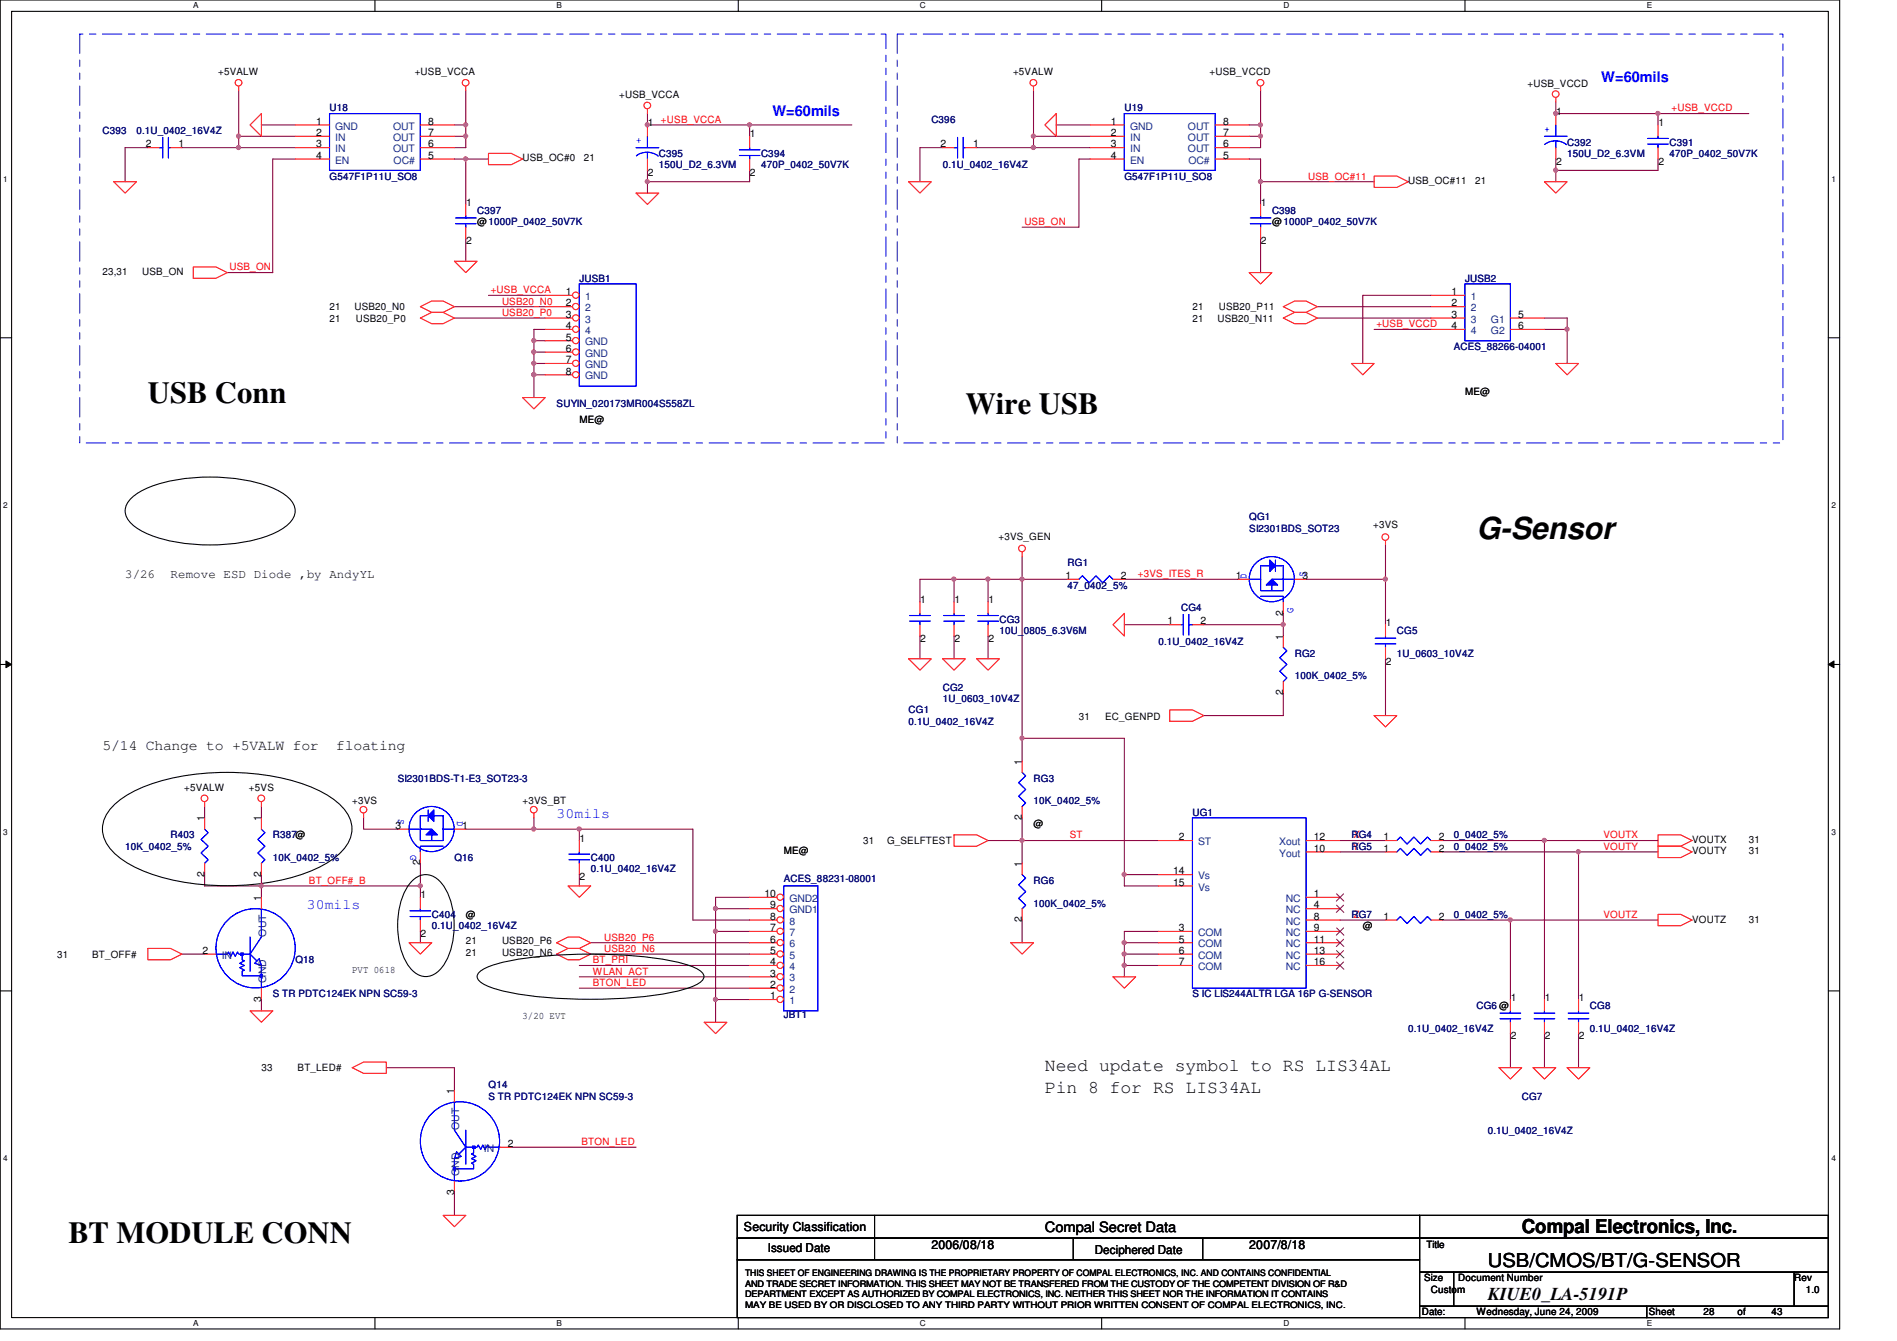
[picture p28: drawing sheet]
<svg xmlns="http://www.w3.org/2000/svg" width="297mm" height="210mm" viewBox="0 0 297 210" stroke-linecap="round" stroke-linejoin="round" font-family="sans-serif">
<defs><g id="words">
<g font-size="4.8">
<text x="23.2" y="63">USB Conn</text>
<text x="151.2" y="64.8">Wire USB</text>
<text x="231.2" y="84.4">G-Sensor</text>
<text x="10.7" y="194.6">BT MODULE CONN</text>
</g>
<g font-size="3">
<text x="238.3" y="193">Compal Electronics, Inc.</text>
<text x="233" y="198.3">USB/CMOS/BT/G-SENSOR</text>
</g>
<g font-size="2.8">
<text x="163.6" y="167.6">Need update symbol to RS LIS34AL</text>
<text x="163.6" y="171.2">Pin 8 for RS LIS34AL</text>
<text x="233" y="203.5">KIUE0_LA-5191P</text>
</g>
<g font-size="2.3" fill="#00f">
<text x="250.7" y="12.8">W=60mils</text>
<text x="120.9" y="18.1">W=60mils</text>
<text x="87.2" y="128.1">30mils</text>
<text x="48" y="142.3">30mils</text>
</g>
<g font-size="2.3">
<text x="16" y="117.4">5/14 Change to +5VALW for</text>
<text x="52.6" y="117.4">floating</text>
</g>
<text font-size="2.2" x="163.6" y="192.8">Compal Secret Data</text>
<g font-size="1.9">
<text x="19.6" y="90.4">3/26</text>
<text x="26.7" y="90.4">Remove ESD Diode ,by AndyYL</text>
<text x="116.5" y="192.7">Security Classification</text>
<text x="120.2" y="196">Issued Date</text>
<text x="145.8" y="195.6">2006/08/18</text>
<text x="171.4" y="196.2">Deciphered Date</text>
<text x="195.6" y="195.6">2007/8/18</text>
</g>
<g font-size="1.6">
<text x="34.2" y="11.8">+5VALW</text>
<text x="64.9" y="11.8">+USB_VCCA</text>
<text x="158.6" y="11.8">+5VALW</text>
<text x="189.4" y="11.8">+USB_VCCD</text>
<text x="96.9" y="15.3">+USB_VCCA</text>
<text x="239.2" y="13.5">+USB_VCCD</text>
<text x="243.7" y="17.9">1</text>
<text x="22.8" y="23.1">2</text>
<text x="27.9" y="23.1">1</text>
<text x="49.5" y="19.5">1</text>
<text x="49.5" y="21.3">2</text>
<text x="49.5" y="23.1">3</text>
<text x="67.1" y="23.1">6</text>
<text x="67.1" y="19.5">8</text>
<text x="67.1" y="21.3">7</text>
<text x="101.4" y="19.7">1</text>
<text x="117.4" y="21.5">1</text>
<text x="147.3" y="23.1">2</text>
<text x="152.4" y="23.1">1</text>
<text x="173.9" y="19.5">1</text>
<text x="173.9" y="21.3">2</text>
<text x="173.9" y="23.1">3</text>
<text x="191.5" y="23.1">6</text>
<text x="191.5" y="19.5">8</text>
<text x="191.5" y="21.3">7</text>
<text x="259.7" y="19.7">1</text>
<text x="49.5" y="24.8">4</text>
<text x="67.1" y="24.8">5</text>
<text x="81.8" y="25.3">USB_OC#0</text>
<text x="91.4" y="25.3">21</text>
<text x="101.4" y="27.6">2</text>
<text x="117.4" y="27.6">2</text>
<text x="173.9" y="24.8">4</text>
<text x="191.5" y="24.8">5</text>
<text x="220.5" y="28.8">USB_OC#11</text>
<text x="231" y="28.8">21</text>
<text x="243.7" y="25.8">2</text>
<text x="259.7" y="25.8">2</text>
<text x="73" y="32.2">1</text>
<text x="74.7" y="35.2">@1000P_0402_50V7K</text>
<text x="197.4" y="32.2">1</text>
<text x="199.2" y="35.2">@1000P_0402_50V7K</text>
<text x="73" y="38.2">2</text>
<text x="197.4" y="38.2">2</text>
<text x="16" y="43.1">23,31</text>
<text x="22.3" y="43.1">USB_ON</text>
<text x="88.6" y="46.2">1</text>
<text x="88.6" y="48">2</text>
<text x="227.3" y="46.2">1</text>
<text x="227.3" y="48">2</text>
<text x="51.6" y="48.6">21</text>
<text x="51.6" y="50.3">21</text>
<text x="55.5" y="48.6">USB20_N0</text>
<text x="55.7" y="50.3">USB20_P0</text>
<text x="88.6" y="49.7">3</text>
<text x="88.6" y="51.5">4</text>
<text x="88.6" y="53.3">5</text>
<text x="186.7" y="50.3">21</text>
<text x="186.7" y="48.6">21</text>
<text x="190.6" y="50.3">USB20_N11</text>
<text x="190.8" y="48.6">USB20_P11</text>
<text x="227.3" y="49.7">3</text>
<text x="227.3" y="51.5">4</text>
<text x="237.7" y="49.7">5</text>
<text x="237.7" y="51.5">6</text>
<text x="88.6" y="55.1">6</text>
<text x="88.6" y="56.9">7</text>
<text x="88.6" y="58.6">8</text>
<text x="229.4" y="61.9">ME@</text>
<text x="90.7" y="66.2">ME@</text>
<text x="215" y="82.7">+3VS</text>
<text x="156.3" y="84.5">+3VS_GEN</text>
<text x="144.1" y="94.4">1</text>
<text x="149.4" y="94.4">1</text>
<text x="154.8" y="94.4">1</text>
<text x="166.8" y="90.6">1</text>
<text x="175.5" y="90.6">2</text>
<text x="193.5" y="90.6">1</text>
<text x="204" y="90.6">3</text>
<text x="144.1" y="100.5">2</text>
<text x="149.4" y="100.5">2</text>
<text x="154.8" y="100.5">2</text>
<text x="182.8" y="97.7">1</text>
<text x="188" y="97.7">2</text>
<text x="200.9" y="100.1" transform="rotate(-90 200.9 100.1)">1</text>
<text x="200.9" y="96.4" transform="rotate(-90 200.9 96.4)">2</text>
<text x="217" y="98">1</text>
<text x="217" y="104">2</text>
<text x="168.9" y="112.7">31</text>
<text x="173.1" y="112.7">EC_GENPD</text>
<text x="200.9" y="108.8" transform="rotate(-90 200.9 108.8)">2</text>
<text x="160" y="119.7" transform="rotate(-90 160 119.7)">1</text>
<text x="28.8" y="123.8">+5VALW</text>
<text x="39" y="123.8">+5VS</text>
<text x="55.2" y="125.9">+3VS</text>
<text x="81.8" y="125.9">+3VS_BT</text>
<text x="32" y="128.6" transform="rotate(-90 32 128.6)">1</text>
<text x="40.9" y="128.6" transform="rotate(-90 40.9 128.6)">1</text>
<text x="61.9" y="129.8">3</text>
<text x="72.4" y="129.8">1</text>
<text x="90.8" y="131.7">1</text>
<text x="160" y="128.4" transform="rotate(-90 160 128.4)">2</text>
<text x="161.8" y="129.5">@</text>
<text x="184.6" y="131.5">2</text>
<text x="205.7" y="131.5">12</text>
<text x="216.6" y="131.5">1</text>
<text x="225.3" y="131.5">2</text>
<text x="265" y="132">VOUTX</text>
<text x="273.9" y="132">31</text>
<text x="32" y="137.2" transform="rotate(-90 32 137.2)">2</text>
<text x="40.9" y="137.2" transform="rotate(-90 40.9 137.2)">2</text>
<text x="65.8" y="135.5" transform="rotate(-90 65.8 135.5)">2</text>
<text x="90.8" y="137.8">2</text>
<text x="122.7" y="133.7">ME@</text>
<text x="135.2" y="132.1">31</text>
<text x="138.9" y="132.1">G_SELFTEST</text>
<text x="160" y="135.7" transform="rotate(-90 160 135.7)">1</text>
<text x="183.7" y="136.9">14</text>
<text x="205.7" y="133.3">10</text>
<text x="216.6" y="133.3">1</text>
<text x="225.3" y="133.3">2</text>
<text x="265" y="133.7">VOUTY</text>
<text x="273.9" y="133.7">31</text>
<text x="40.9" y="141" transform="rotate(-90 40.9 141)">1</text>
<text x="65.9" y="140.6">1</text>
<text x="72.9" y="143.7">@</text>
<text x="119.7" y="140.4">10</text>
<text x="120.6" y="144">8</text>
<text x="120.6" y="142.2">9</text>
<text x="183.7" y="138.6">15</text>
<text x="205.7" y="140.4">1</text>
<text x="205.7" y="142.2">4</text>
<text x="205.7" y="144">8</text>
<text x="216.6" y="144">1</text>
<text x="225.3" y="144">2</text>
<text x="8.9" y="149.9">31</text>
<text x="14.4" y="149.9">BT_OFF#</text>
<text x="31.7" y="149.3">2</text>
<text x="65.9" y="146.7">2</text>
<text x="72.9" y="147.8">21</text>
<text x="72.9" y="149.6">21</text>
<text x="78.6" y="147.8">USB20_P6</text>
<text x="78.6" y="149.6">USB20_N6</text>
<text x="120.6" y="149.3">5</text>
<text x="120.6" y="147.5">6</text>
<text x="120.6" y="145.8">7</text>
<text x="160" y="144.4" transform="rotate(-90 160 144.4)">2</text>
<text x="184.6" y="145.8">3</text>
<text x="184.6" y="149.3">6</text>
<text x="184.6" y="147.5">5</text>
<text x="205.7" y="149.3">13</text>
<text x="205.7" y="145.8">9</text>
<text x="205.7" y="147.5">11</text>
<text x="213.4" y="145.5">@</text>
<text x="265" y="144.4">VOUTZ</text>
<text x="273.9" y="144.4">31</text>
<text x="55.2" y="152.4">PVT 0618</text>
<text x="120.6" y="154.6">2</text>
<text x="120.6" y="152.9">3</text>
<text x="120.6" y="151.1">4</text>
<text x="184.6" y="151.1">7</text>
<text x="205.7" y="151.1">16</text>
<text x="40.9" y="156.8" transform="rotate(-90 40.9 156.8)">3</text>
<text x="81.8" y="159.5">3/20 EVT</text>
<text x="120.6" y="156.4">1</text>
<text x="236.6" y="156.6">1</text>
<text x="241.9" y="156.6">1</text>
<text x="247.2" y="156.6">1</text>
<text x="40.9" y="167.7">33</text>
<text x="46.6" y="167.7">BT_LED#</text>
<text x="236.6" y="162.7">2</text>
<text x="241.9" y="162.7">2</text>
<text x="247.2" y="162.7">2</text>
<text x="71.1" y="171.2" transform="rotate(-90 71.1 171.2)">1</text>
<text x="79.5" y="179.5">2</text>
<text x="71.1" y="187" transform="rotate(-90 71.1 187)">3</text>
<text x="223.3" y="195.4">Title</text>
<text x="223" y="200.6">Size</text>
<text x="224.1" y="202.4">Custom</text>
<text x="228.3" y="200.6">Document Number</text>
<text x="281" y="200.6">Rev</text>
<text x="282.7" y="202.4">1.0</text>
<text x="222.6" y="205.9">Date:</text>
<text x="231.2" y="205.9">Wednesday, June 24, 2009</text>
<text x="258.2" y="205.9">Sheet</text>
<text x="266.7" y="205.9">28</text>
<text x="272.1" y="205.9">of</text>
<text x="277.4" y="205.9">43</text>
</g>
<g font-size="1.6" fill="#000080">
<text x="51.6" y="17.4">U18</text>
<text x="176.1" y="17.4">U19</text>
<text x="16" y="21">C393</text>
<text x="21.4" y="21">0.1U_0402_16V4Z</text>
<text x="145.8" y="19.2">C396</text>
<text x="245.4" y="22.8">C392</text>
<text x="261.4" y="22.8">C391</text>
<text x="51.6" y="28.1">G547F1P11U_SO8</text>
<text x="103.2" y="24.6">C395</text>
<text x="103.2" y="26.3">150U_D2_6.3VM</text>
<text x="119.2" y="24.6">C394</text>
<text x="119.2" y="26.3">470P_0402_50V7K</text>
<text x="147.6" y="26.3">0.1U_0402_16V4Z</text>
<text x="176.1" y="28.1">G547F1P11U_SO8</text>
<text x="245.4" y="24.6">150U_D2_6.3VM</text>
<text x="261.4" y="24.6">470P_0402_50V7K</text>
<text x="74.7" y="33.4">C397</text>
<text x="199.2" y="33.4">C398</text>
<text x="90.7" y="44.1">JUSB1</text>
<text x="229.4" y="44.1">JUSB2</text>
<text x="227.6" y="54.8">ACES_88266-04001</text>
<text x="87.2" y="63.7">SUYIN_020173MR004S558ZL</text>
<text x="195.6" y="81.4">QG1</text>
<text x="195.6" y="83.2">SI2301BDS_SOT23</text>
<text x="167.2" y="88.6">RG1</text>
<text x="167.2" y="92.1">47_0402_5%</text>
<text x="185" y="95.7">CG4</text>
<text x="156.5" y="97.5">CG3</text>
<text x="156.5" y="99.2">10U_0805_6.3V6M</text>
<text x="181.4" y="101">0.1U_0402_16V4Z</text>
<text x="218.7" y="99.2">CG5</text>
<text x="202.7" y="102.8">RG2</text>
<text x="202.7" y="106.3">100K_0402_5%</text>
<text x="218.7" y="102.8">1U_0603_10V4Z</text>
<text x="142.3" y="111.7">CG1</text>
<text x="142.3" y="113.5">0.1U_0402_16V4Z</text>
<text x="147.6" y="108.1">CG2</text>
<text x="147.6" y="109.9">1U_0603_10V4Z</text>
<text x="62.3" y="122.3">SI2301BDS-T1-E3_SOT23-3</text>
<text x="161.8" y="122.3">RG3</text>
<text x="161.8" y="125.9">10K_0402_5%</text>
<text x="26.7" y="131.2">R403</text>
<text x="42.7" y="131.2">R387@</text>
<text x="186.7" y="127.7">UG1</text>
<text x="211.6" y="131.2">RG4</text>
<text x="227.6" y="131.2">0_0402_5%</text>
<text x="19.6" y="133">10K_0402_5%</text>
<text x="42.7" y="134.8">10K_0402_5%</text>
<text x="71.2" y="134.8">Q16</text>
<text x="92.5" y="134.8">C400</text>
<text x="92.5" y="136.6">0.1U_0402_16V4Z</text>
<text x="211.6" y="133">RG5</text>
<text x="227.6" y="133">0_0402_5%</text>
<text x="67.6" y="143.7">C404</text>
<text x="122.7" y="138">ACES_88231-08001</text>
<text x="161.8" y="138.3">RG6</text>
<text x="161.8" y="141.9">100K_0402_5%</text>
<text x="211.6" y="143.7">RG7</text>
<text x="227.6" y="143.7">0_0402_5%</text>
<text x="67.6" y="145.5">0.1U_0402_16V4Z</text>
<text x="46.3" y="150.8">Q18</text>
<text x="42.7" y="156.1">S TR PDTC124EK NPN SC59-3</text>
<text x="122.7" y="159.3">JBT1</text>
<text x="186.7" y="156.1">S IC LIS244ALTR LGA 16P G-SENSOR</text>
<text x="220.5" y="161.5">0.1U_0402_16V4Z</text>
<text x="231.2" y="157.9">CG6 @</text>
<text x="249" y="157.9">CG8</text>
<text x="249" y="161.5">0.1U_0402_16V4Z</text>
<text x="76.5" y="170.3">Q14</text>
<text x="76.5" y="172.1">S TR PDTC124EK NPN SC59-3</text>
<text x="238.3" y="172.1">CG7</text>
<text x="233" y="177.5">0.1U_0402_16V4Z</text>
</g>
<g font-size="1.6" fill="#f00">
<text x="261.7" y="17.4">+USB_VCCD</text>
<text x="103.5" y="19.2">+USB_VCCA</text>
<text x="204.8" y="28.1">USB_OC#11</text>
<text x="160.4" y="35.2">USB_ON</text>
<text x="35.9" y="42.3">USB_ON</text>
<text x="76.8" y="45.9">+USB_VCCA</text>
<text x="78.6" y="47.7">USB20_N0</text>
<text x="78.6" y="49.4">USB20_P0</text>
<text x="215.5" y="51.2">+USB_VCCD</text>
<text x="178.2" y="90.3">+3VS_ITES_R</text>
<text x="167.5" y="131.2">ST</text>
<text x="212" y="131.2">X</text>
<text x="251.1" y="131.2">VOUTX</text>
<text x="211.8" y="133">Y</text>
<text x="251.1" y="133">VOUTY</text>
<text x="48.4" y="138.3">BT_OFF#_B</text>
<text x="212" y="143.7">Z</text>
<text x="251.1" y="143.7">VOUTZ</text>
<text x="94.6" y="147.2">USB20_P6</text>
<text x="94.6" y="149">USB20_N6</text>
<text x="92.8" y="150.8">BT_PRI</text>
<text x="92.8" y="152.6">WLAN_ACT</text>
<text x="92.8" y="154.3">BTON_LED</text>
<text x="91.1" y="179.2">BTON_LED</text>
</g>
<g font-size="1.6" fill="#004080">
<text x="52.5" y="20.3">GND</text>
<text x="52.5" y="22.1">IN</text>
<text x="52.5" y="23.8">IN</text>
<text x="61.5" y="23.8">OUT</text>
<text x="61.5" y="20.3">OUT</text>
<text x="61.5" y="22.1">OUT</text>
<text x="176.9" y="20.3">GND</text>
<text x="176.9" y="22.1">IN</text>
<text x="176.9" y="23.8">IN</text>
<text x="186" y="23.8">OUT</text>
<text x="186" y="20.3">OUT</text>
<text x="186" y="22.1">OUT</text>
<text x="52.5" y="25.6">EN</text>
<text x="61.6" y="25.6">OC#</text>
<text x="176.9" y="25.6">EN</text>
<text x="186.1" y="25.6">OC#</text>
<text x="91.6" y="46.9">1</text>
<text x="230.3" y="46.9">1</text>
<text x="91.6" y="48.7">2</text>
<text x="91.6" y="50.5">3</text>
<text x="91.6" y="52.3">4</text>
<text x="230.3" y="48.7">2</text>
<text x="230.3" y="50.5">3</text>
<text x="230.3" y="52.3">4</text>
<text x="233.5" y="50.5">G1</text>
<text x="233.5" y="52.3">G2</text>
<text x="91.6" y="54.1">GND</text>
<text x="91.6" y="55.8">GND</text>
<text x="91.6" y="57.6">GND</text>
<text x="91.6" y="59.4">GND</text>
<text x="187.6" y="137.6">Vs</text>
<text x="187.6" y="132.3">ST</text>
<text x="200.3" y="132.3">Xout</text>
<text x="200.3" y="134.1">Yout</text>
<text x="123.6" y="143">GND1</text>
<text x="123.6" y="141.2">GND2</text>
<text x="187.6" y="139.4">Vs</text>
<text x="201.3" y="141.2">NC</text>
<text x="201.3" y="143">NC</text>
<text x="41.7" y="146.6" transform="rotate(-90 41.7 146.6)">OUT</text>
<text x="123.6" y="148.3">6</text>
<text x="123.6" y="146.5">7</text>
<text x="123.6" y="144.7">8</text>
<text x="187.6" y="146.5">COM</text>
<text x="187.6" y="148.3">COM</text>
<text x="201.3" y="146.5">NC</text>
<text x="201.3" y="148.3">NC</text>
<text x="201.3" y="144.7">NC</text>
<text x="34.7" y="150.1">IN</text>
<text x="41.7" y="153.8" transform="rotate(-90 41.7 153.8)">GND</text>
<text x="123.6" y="155.4">2</text>
<text x="123.6" y="153.6">3</text>
<text x="123.6" y="151.8">4</text>
<text x="123.6" y="150.1">5</text>
<text x="187.6" y="150.1">COM</text>
<text x="187.6" y="151.8">COM</text>
<text x="201.3" y="150.1">NC</text>
<text x="201.3" y="151.8">NC</text>
<text x="123.6" y="157.2">1</text>
<text x="71.9" y="176.8" transform="rotate(-90 71.9 176.8)">OUT</text>
<text x="71.9" y="184" transform="rotate(-90 71.9 184)">GND</text>
<text x="75.8" y="180.3">IN</text>
</g>
<g font-size="1.6" fill="#00f">
<text x="99.6" y="22.4">+</text>
<text x="241.8" y="20.6">+</text>
<text x="195.2" y="90.7" transform="rotate(-90 195.2 90.7)">D</text>
<text x="204.4" y="90.3" transform="rotate(-90 204.4 90.3)">S</text>
<text x="202.5" y="96" transform="rotate(-90 202.5 96)">G</text>
<text x="62.4" y="128.2" transform="rotate(90 62.4 128.2)">S</text>
<text x="71.6" y="128.6" transform="rotate(90 71.6 128.6)">D</text>
<text x="64.3" y="133.9" transform="rotate(90 64.3 133.9)">G</text>
</g>
<g font-size="1.4">
<text x="116.7" y="199.7">THIS SHEET OF ENGINEERING DRAWING IS THE PROPRIETARY PROPERTY OF COMPAL ELECTRONICS, INC. AND CONTAINS CONFIDENTIAL</text>
<text x="116.7" y="201.4">AND TRADE SECRET INFORMATION. THIS SHEET MAY NOT BE TRANSFERED FROM THE CUSTODY OF THE COMPETENT DIVISION OF R&amp;D</text>
<text x="116.7" y="203">DEPARTMENT EXCEPT AS AUTHORIZED BY COMPAL ELECTRONICS, INC. NEITHER THIS SHEET NOR THE INFORMATION IT CONTAINS</text>
<text x="116.7" y="204.7">MAY BE USED BY OR DISCLOSED TO ANY THIRD PARTY WITHOUT PRIOR WRITTEN CONSENT OF COMPAL ELECTRONICS, INC.</text>
</g>
<g font-size="1.3">
<text x="30.3" y="1.3">A</text>
<text x="87.2" y="1.3">B</text>
<text x="144.1" y="1.3">C</text>
<text x="201" y="1.3">D</text>
<text x="257.8" y="1.3">E</text>
<text x=".5" y="28.4">1</text>
<text x="286.8" y="28.4">1</text>
<text x=".5" y="79.5">2</text>
<text x="286.8" y="79.5">2</text>
<text x=".5" y="130.7">3</text>
<text x="286.8" y="130.7">3</text>
<text x=".5" y="181.8">4</text>
<text x="286.8" y="181.8">4</text>
<text x="30.3" y="207.6">A</text>
<text x="87.2" y="207.6">B</text>
<text x="144.1" y="207.6">C</text>
<text x="201" y="207.6">D</text>
<text x="257.8" y="207.6">E</text>
</g>
</g></defs>
<path d="M0 0h288.1v208h-288.1zM1.8 1.8h284.5v204.4h-284.5z" fill="none" stroke="#000" stroke-width=".17"/>
<g fill="#fff">
<path d="M30.3 .2h.8v1.4h-.8z"/>
<path d="M30.3 206.4h.8v1.4h-.8z"/>
</g>
<path d="M58.7 0v1.8M58.7 206.2v1.8" fill="none" stroke="#000" stroke-width=".17"/>
<g fill="#fff">
<path d="M87.2 .2h.8v1.4h-.8z"/>
<path d="M87.2 206.4h.8v1.4h-.8z"/>
</g>
<path d="M115.6 0v1.8M115.6 206.2v1.8" fill="none" stroke="#000" stroke-width=".17"/>
<g fill="#fff">
<path d="M144.1 .2h.8v1.4h-.8z"/>
<path d="M144.1 206.4h.8v1.4h-.8z"/>
</g>
<path d="M172.5 0v1.8M172.5 206.2v1.8" fill="none" stroke="#000" stroke-width=".17"/>
<g fill="#fff">
<path d="M200.9 .2h.9v1.4h-.9z"/>
<path d="M200.9 206.4h.9v1.4h-.9z"/>
</g>
<path d="M229.4 0v1.8M229.4 206.2v1.8" fill="none" stroke="#000" stroke-width=".17"/>
<g fill="#fff">
<path d="M257.8 .2h.8v1.4h-.8z"/>
<path d="M257.8 206.4h.8v1.4h-.8z"/>
<path d="M.5 27.3h.7v1.4h-.7z"/>
<path d="M286.8 27.3h.6v1.4h-.6z"/>
<path d="M.5 78.4h.7v1.4h-.7z"/>
<path d="M286.8 78.4h.6v1.4h-.6z"/>
</g>
<path d="M0 52.9h1.8M286.3 52.9h1.8" fill="none" stroke="#000" stroke-width=".17"/>
<g fill="#fff">
<path d="M.5 129.5h.7v1.4h-.7z"/>
<path d="M286.8 129.5h.6v1.4h-.6z"/>
</g>
<path d="M0 104h1.8M286.3 104h1.8" fill="none" stroke="#000" stroke-width=".17"/>
<path d="M.9 103.5l.9 .5-.9 .5zM286.3 104l.9-.5v1z" fill="#000"/>
<path d="M.9 103.5l.9 .5-.9 .5zM286.3 104l.9-.5v1z" fill="none" stroke="#000" stroke-width=".16"/>
<g fill="#fff">
<path d="M.5 180.6h.7v1.4h-.7z"/>
<path d="M286.8 180.6h.6v1.4h-.6z"/>
</g>
<path d="M0 155.1h1.8M286.3 155.1h1.8" fill="none" stroke="#000" stroke-width=".17"/>
<path d="M71.2 48h14.2M83.6 53.3h1.8" fill="none" stroke="#800040" stroke-width=".17"/>
<circle cx="83.6" cy="53.3" r=".32" fill="#f0f"/>
<circle cx="83.6" cy="53.3" r=".32" fill="none" stroke="#f0f" stroke-width=".17"/>
<path d="M72.9 24.9v7.1" fill="none" stroke="#800040" stroke-width=".17"/>
<circle cx="72.9" cy="24.9" r=".32" fill="#f0f"/>
<circle cx="72.9" cy="24.9" r=".32" fill="none" stroke="#f0f" stroke-width=".17"/>
<path d="M37.4 14.2v7.1h8.9M72.9 37.3v3.6M35.6 42.7h7.1" fill="none" stroke="#800040" stroke-width=".17"/>
<circle cx="37.4" cy="21.3" r=".32" fill="#f0f"/>
<circle cx="37.4" cy="21.3" r=".32" fill="none" stroke="#f0f" stroke-width=".17"/>
<path d="M37.4 23.1h8.9" fill="none" stroke="#800040" stroke-width=".17"/>
<circle cx="37.4" cy="23.1" r=".32" fill="#f0f"/>
<circle cx="37.4" cy="23.1" r=".32" fill="none" stroke="#f0f" stroke-width=".17"/>
<path d="M40.9 19.6h5.4M71.2 19.6h1.7M37.4 21.3v1.8h-8.9M72.9 21.3v1.8M72.9 24.9h3.6M101.4 26.7v1.7M83.6 56.9h1.8" fill="none" stroke="#800040" stroke-width=".17"/>
<circle cx="72.9" cy="21.3" r=".32" fill="#f0f"/>
<circle cx="72.9" cy="21.3" r=".32" fill="none" stroke="#f0f" stroke-width=".17"/>
<path d="M19.6 23.1v5.3M71.2 23.1h1.7M71.2 21.3h1.7M83.6 55.1h1.8" fill="none" stroke="#800040" stroke-width=".17"/>
<circle cx="83.6" cy="55.1" r=".32" fill="#f0f"/>
<circle cx="83.6" cy="55.1" r=".32" fill="none" stroke="#f0f" stroke-width=".17"/>
<path d="M72.9 19.6v1.7M117.4 19.6v1.7" fill="none" stroke="#800040" stroke-width=".17"/>
<circle cx="72.9" cy="19.5" r=".32" fill="#f0f"/>
<circle cx="72.9" cy="19.5" r=".32" fill="none" stroke="#f0f" stroke-width=".17"/>
<path d="M117.4 19.6h16" fill="none" stroke="#800040" stroke-width=".17"/>
<circle cx="117.4" cy="19.5" r=".32" fill="#f0f"/>
<circle cx="117.4" cy="19.5" r=".32" fill="none" stroke="#f0f" stroke-width=".17"/>
<path d="M72.9 14.2v5.4M101.4 17.8v1.8M83.6 58.7h1.8" fill="none" stroke="#800040" stroke-width=".17"/>
<circle cx="83.6" cy="58.6" r=".32" fill="#f0f"/>
<circle cx="83.6" cy="58.6" r=".32" fill="none" stroke="#f0f" stroke-width=".17"/>
<path d="M101.4 19.6h16" fill="none" stroke="#800040" stroke-width=".17"/>
<circle cx="101.4" cy="19.5" r=".32" fill="#f0f"/>
<circle cx="101.4" cy="19.5" r=".32" fill="none" stroke="#f0f" stroke-width=".17"/>
<path d="M19.6 23.1h3.6M83.6 53.3v5.4" fill="none" stroke="#800040" stroke-width=".17"/>
<circle cx="83.6" cy="56.9" r=".32" fill="#f0f"/>
<circle cx="83.6" cy="56.9" r=".32" fill="none" stroke="#f0f" stroke-width=".17"/>
<path d="M117.4 28.4h-16v1.8" fill="none" stroke="#800040" stroke-width=".17"/>
<circle cx="101.4" cy="28.4" r=".32" fill="#f0f"/>
<circle cx="101.4" cy="28.4" r=".32" fill="none" stroke="#f0f" stroke-width=".17"/>
<path d="M117.4 26.7v1.7M83.6 58.7v3.5M112 145.8h5.4" fill="none" stroke="#800040" stroke-width=".17"/>
<circle cx="83.6" cy="58.6" r=".32" fill="#f0f"/>
<circle cx="83.6" cy="58.6" r=".32" fill="none" stroke="#f0f" stroke-width=".17"/>
<path d="M195.6 19.6h1.8v1.7h-1.8M46.3 24.9h-3.6v17.8M71.2 24.9h1.7M195.6 23.1h1.8" fill="none" stroke="#800040" stroke-width=".17"/>
<circle cx="197.4" cy="19.5" r=".32" fill="#f0f"/>
<circle cx="197.4" cy="19.5" r=".32" fill="none" stroke="#f0f" stroke-width=".17"/>
<path d="M197.4 14.2v5.4M197.4 28.4v3.6" fill="none" stroke="#800040" stroke-width=".17"/>
<circle cx="197.4" cy="28.4" r=".32" fill="#f0f"/>
<circle cx="197.4" cy="28.4" r=".32" fill="none" stroke="#f0f" stroke-width=".17"/>
<path d="M161.8 14.2v7.1h8.9M160.1 35.6h8.8M197.4 37.3v5.4" fill="none" stroke="#800040" stroke-width=".17"/>
<circle cx="161.8" cy="21.3" r=".32" fill="#f0f"/>
<circle cx="161.8" cy="21.3" r=".32" fill="none" stroke="#f0f" stroke-width=".17"/>
<path d="M161.8 23.1h8.9" fill="none" stroke="#800040" stroke-width=".17"/>
<circle cx="161.8" cy="23.1" r=".32" fill="#f0f"/>
<circle cx="161.8" cy="23.1" r=".32" fill="none" stroke="#f0f" stroke-width=".17"/>
<path d="M165.4 19.6h5.3M161.8 21.3v1.8h-8.9M197.4 21.3v1.8" fill="none" stroke="#800040" stroke-width=".17"/>
<circle cx="197.4" cy="21.3" r=".32" fill="#f0f"/>
<circle cx="197.4" cy="21.3" r=".32" fill="none" stroke="#f0f" stroke-width=".17"/>
<path d="M147.6 23.1h-3.5v5.3M170.7 24.9h-1.8v10.7M195.6 24.9h1.8M197.4 28.4h17.8M243.6 26.7h16" fill="none" stroke="#800040" stroke-width=".17"/>
<circle cx="243.6" cy="26.6" r=".32" fill="#f0f"/>
<circle cx="243.6" cy="26.6" r=".32" fill="none" stroke="#f0f" stroke-width=".17"/>
<path d="M259.6 17.8h14.2M243.6 24.9v1.8" fill="none" stroke="#800040" stroke-width=".17"/>
<circle cx="259.6" cy="17.8" r=".32" fill="#f0f"/>
<circle cx="259.6" cy="17.8" r=".32" fill="none" stroke="#f0f" stroke-width=".17"/>
<path d="M243.6 16v1.8h16v1.8M243.6 26.7v1.7M259.6 24.9v1.8" fill="none" stroke="#800040" stroke-width=".17"/>
<circle cx="243.6" cy="17.8" r=".32" fill="#f0f"/>
<circle cx="243.6" cy="17.8" r=".32" fill="none" stroke="#f0f" stroke-width=".17"/>
<path d="M197.4 24.9v3.5M71.2 49.8h14.2M76.5 46.2h8.9M85.4 51.6h-1.8v1.7M206.3 49.8h17.8M65.8 135.1v3.6M72.9 129.8h17.8v1.8M60.5 167.1h10.7v3.6M80 179.6h19.6M71.2 186.7v3.5" fill="none" stroke="#800040" stroke-width=".17"/>
<circle cx="90.7" cy="129.8" r=".32" fill="#f0f"/>
<circle cx="90.7" cy="129.8" r=".32" fill="none" stroke="#f0f" stroke-width=".17"/>
<path d="M40.9 138.7h24.9M28.5 149.3h3.5M40.9 156.5v1.7" fill="none" stroke="#800040" stroke-width=".17"/>
<circle cx="65.8" cy="138.7" r=".32" fill="#f0f"/>
<circle cx="65.8" cy="138.7" r=".32" fill="none" stroke="#f0f" stroke-width=".17"/>
<circle cx="40.9" cy="138.7" r=".32" fill="#f0f"/>
<circle cx="40.9" cy="138.7" r=".32" fill="none" stroke="#f0f" stroke-width=".17"/>
<path d="M83.6 128v1.8" fill="none" stroke="#800040" stroke-width=".17"/>
<circle cx="83.6" cy="129.8" r=".32" fill="#f0f"/>
<circle cx="83.6" cy="129.8" r=".32" fill="none" stroke="#f0f" stroke-width=".17"/>
<path d="M40.9 136.9v3.6M40.9 126.2v1.8M56.9 128v1.8h5.4M90.7 136.9v1.8M90.7 129.8h17.8M92.5 147.6h24.9M92.5 149.3h24.9M112 156.5v3.5" fill="none" stroke="#800040" stroke-width=".17"/>
<circle cx="112" cy="156.4" r=".32" fill="#f0f"/>
<circle cx="112" cy="156.4" r=".32" fill="none" stroke="#f0f" stroke-width=".17"/>
<path d="M90.7 151.1h26.7M108.5 144h8.9M112 145.8v10.7h5.4" fill="none" stroke="#800040" stroke-width=".17"/>
<circle cx="112" cy="145.8" r=".32" fill="#f0f"/>
<circle cx="112" cy="145.8" r=".32" fill="none" stroke="#f0f" stroke-width=".17"/>
<path d="M241.8 49.8h3.6M245.4 51.6v5.3" fill="none" stroke="#800040" stroke-width=".17"/>
<circle cx="245.4" cy="51.5" r=".32" fill="#f0f"/>
<circle cx="245.4" cy="51.5" r=".32" fill="none" stroke="#f0f" stroke-width=".17"/>
<path d="M213.4 46.2v10.7M241.8 51.6h3.6M216.9 85.3v5.4M160.1 115.6h16v21.3M236.5 144v12.5M247.2 161.8v5.3" fill="none" stroke="#800040" stroke-width=".17"/>
<circle cx="236.5" cy="144" r=".32" fill="#f0f"/>
<circle cx="236.5" cy="144" r=".32" fill="none" stroke="#f0f" stroke-width=".17"/>
<path d="M241.8 131.6v24.9M241.8 161.8v5.3" fill="none" stroke="#800040" stroke-width=".17"/>
<circle cx="241.8" cy="131.5" r=".32" fill="#f0f"/>
<circle cx="241.8" cy="131.5" r=".32" fill="none" stroke="#f0f" stroke-width=".17"/>
<path d="M225.8 131.6h16M259.6 133.3h-12.4v23.2M209.8 144h7.1M236.5 144h23.1M236.5 161.8v5.3" fill="none" stroke="#800040" stroke-width=".17"/>
<circle cx="247.1" cy="133.3" r=".32" fill="#f0f"/>
<circle cx="247.1" cy="133.3" r=".32" fill="none" stroke="#f0f" stroke-width=".17"/>
<path d="M160.1 115.6v3.5M160.1 128v3.6M160.1 131.6v3.5M160.1 131.6h21.3M209.8 131.6h7.1M209.8 133.3h7.1M225.8 133.3h21.4M241.8 131.6h17.8M160.1 144v3.6M225.8 144h10.7" fill="none" stroke="#800040" stroke-width=".17"/>
<circle cx="160" cy="131.5" r=".32" fill="#f0f"/>
<circle cx="160" cy="131.5" r=".32" fill="none" stroke="#f0f" stroke-width=".17"/>
<path d="M144.1 99.6v3.5M144.1 90.7v3.5M149.4 99.6v3.5M149.4 90.7v3.5M176.1 90.7h17.7M204.5 90.7h12.4v7.1M216.9 103.1v8.9" fill="none" stroke="#800040" stroke-width=".17"/>
<circle cx="216.9" cy="90.6" r=".32" fill="#f0f"/>
<circle cx="216.9" cy="90.6" r=".32" fill="none" stroke="#f0f" stroke-width=".17"/>
<path d="M144.1 90.7h5.3M154.7 99.6v3.5M154.7 90.7v3.5M160.1 90.7h7.1M200.9 96v1.8h-12.4M188.5 112h12.4" fill="none" stroke="#800040" stroke-width=".17"/>
<circle cx="200.9" cy="97.8" r=".32" fill="#f0f"/>
<circle cx="200.9" cy="97.8" r=".32" fill="none" stroke="#f0f" stroke-width=".17"/>
<path d="M176.1 97.8h7.1M200.9 97.8v1.8M200.9 108.5v3.5M176.1 147.6v1.7" fill="none" stroke="#800040" stroke-width=".17"/>
<circle cx="176" cy="147.5" r=".32" fill="#f0f"/>
<circle cx="176" cy="147.5" r=".32" fill="none" stroke="#f0f" stroke-width=".17"/>
<path d="M176.1 151.1v1.8M176.1 149.3h5.3M181.4 145.8h-5.3v1.8h5.3" fill="none" stroke="#800040" stroke-width=".17"/>
<circle cx="176" cy="151.1" r=".32" fill="#f0f"/>
<circle cx="176" cy="151.1" r=".32" fill="none" stroke="#f0f" stroke-width=".17"/>
<path d="M176.1 136.9v1.8" fill="none" stroke="#800040" stroke-width=".17"/>
<circle cx="176" cy="136.9" r=".32" fill="#f0f"/>
<circle cx="176" cy="136.9" r=".32" fill="none" stroke="#f0f" stroke-width=".17"/>
<path d="M176.1 138.7h5.3M176.1 136.9h5.3M176.1 149.3v1.8" fill="none" stroke="#800040" stroke-width=".17"/>
<circle cx="176" cy="149.3" r=".32" fill="#f0f"/>
<circle cx="176" cy="149.3" r=".32" fill="none" stroke="#f0f" stroke-width=".17"/>
<path d="M206.3 48h17.8M213.4 46.2h10.7M215.2 51.6h8.9M245.4 49.8v1.8M108.5 129.8v14.2M117.4 140.5h-5.4v1.7h5.4M176.1 151.1h5.3" fill="none" stroke="#800040" stroke-width=".17"/>
<circle cx="112" cy="142.2" r=".32" fill="#f0f"/>
<circle cx="112" cy="142.2" r=".32" fill="none" stroke="#f0f" stroke-width=".17"/>
<path d="M149.4 90.7h5.3M112 142.2v3.6" fill="none" stroke="#800040" stroke-width=".17"/>
<circle cx="149.4" cy="90.6" r=".32" fill="#f0f"/>
<circle cx="149.4" cy="90.6" r=".32" fill="none" stroke="#f0f" stroke-width=".17"/>
<path d="M160.1 87.1v3.6" fill="none" stroke="#800040" stroke-width=".17"/>
<circle cx="160" cy="90.6" r=".32" fill="#f0f"/>
<circle cx="160" cy="90.6" r=".32" fill="none" stroke="#f0f" stroke-width=".17"/>
<path d="M160.1 90.7v24.9" fill="none" stroke="#800040" stroke-width=".17"/>
<circle cx="160" cy="115.5" r=".32" fill="#f0f"/>
<circle cx="160" cy="115.5" r=".32" fill="none" stroke="#f0f" stroke-width=".17"/>
<path d="M154.7 90.7h5.4" fill="none" stroke="#800040" stroke-width=".17"/>
<circle cx="154.7" cy="90.6" r=".32" fill="#f0f"/>
<circle cx="154.7" cy="90.6" r=".32" fill="none" stroke="#f0f" stroke-width=".17"/>
<path d="M32 126.2v1.8M32 136.9v1.8h8.9M65.8 138.7v1.8M154.7 131.6h5.4M65.8 145.8v1.8M90.7 152.9h26.7M90.7 154.7h26.7" fill="none" stroke="#800040" stroke-width=".17"/>
<g fill="none" stroke="#f00" stroke-width=".17">
<path d="M37.4 13.5v.7M40.9 17.8v3.5l-1.7-1.7zM46.3 19.6h5.3M65.8 19.6h5.4M72.9 13.5v.7M101.4 17.1v.7M161.8 13.5v.7M165.4 17.8v3.5l-1.8-1.7zM197.4 13.5v.7M243.6 15.3v.7M17.8 28.4h3.6l-1.8 1.8zM46.3 21.3h5.3"/>
<path d="M46.3 24.9h5.3M46.3 23.1h5.3M65.8 21.3h5.4M65.8 24.9h5.4M65.8 23.1h5.4M76.5 24h3.5l1.8 .9-1.8 .9h-3.5zM99.6 30.2h3.6l-1.8 1.8zM142.3 28.4h3.5l-1.7 1.8zM215.2 27.6h3.5l1.8 .8-1.8 .9h-3.5zM241.8 28.4h3.6l-1.8 1.8zM30.3 41.8h3.5l1.8 .9-1.8 .9h-3.5zM65.8 48l1.8-.9h1.8l1.8 .9-1.8 .9h-1.8z"/>
<path d="M65.8 49.8l1.8-.9h1.8l1.8 .9-1.8 .9h-1.8zM71.2 40.9h3.5l-1.8 1.8zM195.6 42.7h3.6l-1.8 1.7zM200.9 49.8l1.8-.9h1.8l1.8 .9-1.8 .9h-1.8zM200.9 48l1.8-.9h1.8l1.8 .9-1.8 .9h-1.8zM211.6 56.9h3.6l-1.8 1.8zM243.6 56.9h3.6l-1.8 1.8zM81.8 62.2h3.6l-1.8 1.8zM149.4 94.2v1.8M149.4 97.8v1.8M160.1 86.4v.7M176.1 96v3.6l-1.8-1.8z"/>
<path d="M216.9 84.6v.7M142.3 103.1h3.5l-1.7 1.8zM147.6 103.1h3.6l-1.8 1.8zM152.9 103.1h3.6l-1.8 1.8zM160.1 119.1v1.8M183.2 111.1h3.5l1.8 .9-1.8 .9h-3.5zM215.2 112h3.5l-1.8 1.8zM32 125.5v.7M40.9 125.5v.7M56.9 127.3v.7M83.6 127.3v.7M88.9 138.7h3.6l-1.8 1.8z"/>
<path d="M149.4 130.7h3.5l1.8 .9-1.8 .9h-3.5zM160.1 126.2v1.8M160.1 135.1v1.8M259.6 130.7h3.6l1.7 .9-1.7 .9h-3.6zM259.6 132.5h3.6l1.7 .8-1.7 .9h-3.6zM23.2 148.5h3.5l1.8 .8-1.8 .9h-3.5zM39.2 158.2h3.5l-1.8 1.8zM64 147.6h3.6l-1.8 1.7zM87.2 147.6l1.7-.9h1.8l1.8 .9-1.8 .9h-1.8zM87.2 149.3l1.7-.8h1.8l1.8 .8-1.8 .9h-1.8zM158.3 147.6h3.5l-1.7 1.7zM160.1 142.2v1.8"/>
<path d="M174.3 152.9h3.5l-1.7 1.8zM259.6 143.1h3.6l1.7 .9-1.7 .9h-3.6zM55.2 167.1l1.7-.9h3.6v1.8h-3.6zM110.3 160h3.5l-1.8 1.8zM234.7 167.1h3.6l-1.8 1.8zM240.1 167.1h3.5l-1.8 1.8zM245.4 167.1h3.5l-1.7 1.8zM69.4 190.2h3.5l-1.7 1.8z"/>
<circle cx="37.4" cy="12.9" r=".52"/>
<circle cx="72.9" cy="12.9" r=".52"/>
<circle cx="101.4" cy="16.5" r=".52"/>
<circle cx="161.8" cy="12.9" r=".52"/>
<circle cx="197.4" cy="12.9" r=".52"/>
<circle cx="243.6" cy="14.7" r=".52"/>
<circle cx="160" cy="85.8" r=".52"/>
<circle cx="216.9" cy="84.1" r=".52"/>
<circle cx="32" cy="125" r=".52"/>
<circle cx="40.9" cy="125" r=".52"/>
<circle cx="56.9" cy="126.7" r=".52"/>
<circle cx="83.6" cy="126.7" r=".52"/>
</g>
<g fill="none" stroke="#000" stroke-width=".17">
<path d="M20.5 78.1a12.4 12.4 0 0 1 6.1-2.8 29.5 29.5 0 0 1 16.3 1.2 5.9 5.9 0 0 1 3.2 2.8 2.52 2.52 0 0 1-.8 2.6 12.6 12.6 0 0 1-6.1 2.8 29.1 29.1 0 0 1-16.3-1.2 5.9 5.9 0 0 1-3.2-2.9 2.52 2.52 0 0 1 .8-2.5zM17.6 126.3a17.2 17.2 0 0 1 8.6-4.3 39.9 39.9 0 0 1 21.8 .9 13 13 0 0 1 6.2 4.2 4.6 4.6 0 0 1-.6 6.1 17.3 17.3 0 0 1-8.7 4.4 39.6 39.6 0 0 1-21.8-1 13 13 0 0 1-6.2-4.2 4.6 4.6 0 0 1 .7-6.1zM64.6 137.8a2.91 2.91 0 0 1 4.7 .6 12.3 12.3 0 0 1 0 12.9 2.99 2.99 0 0 1-5.2 0 12.6 12.6 0 0 1-.6-12.1zM75.2 152.1a14.6 14.6 0 0 1 6.1-2 75.9 75.9 0 0 1 25 .6 9.1 9.1 0 0 1 3.5 1.4 .93 .93 0 0 1 0 1.6 14.7 14.7 0 0 1-6.2 1.9 74.3 74.3 0 0 1-25-.5 9.1 9.1 0 0 1-3.4-1.4 .93 .93 0 0 1 0-1.6zM115.4 190.2h106.9v3.6h-106.9zM115.4 193.8h106.9v3.4h-106.9zM115.4 197.2h106.9v9h-106.9zM136.9 190.2v7M168.1 193.8v3.4M188.3 193.8v3.4M222.3 190.2h64v3.6h-64zM222.3 193.8h64v5.3h-64z"/>
<path d="M222.3 199.1h5.3v5.4h-5.3zM227.6 199.1h53.4v5.4h-53.4zM281 199.1h5.3v5.4h-5.3zM222.3 204.5h35.5v1.7h-35.5zM257.8 204.5h28.5v1.7h-28.5z"/>
</g>
<path d="M12.5 5.3h126.2v64h-126.2zM140.5 5.3h138.7v64h-138.7z" fill="none" stroke="#00f" stroke-width=".16" stroke-dasharray="3 1 1 1 1 1"/>
<path d="M51.6 17.8h14.2v8.9h-14.2zM147.8 97.2h3.2M147.8 96.3h3.2M149.4 96v.3M149.4 97.2v.6M122.7 138.7h5.3v19.5h-5.3zM160.1 136.9l.5 .6-1.1 1 1.1 1.1-1.1 1 1.1 1.1-.5 .5M160.1 120.9l.5 .5-1.1 1.1 1.1 1.1-1.1 1 1.1 1.1-.5 .5" fill="none" stroke="#00f" stroke-width=".17"/>
<circle cx="122.2" cy="156.4" r=".5" fill="#fff"/>
<g fill="none" stroke="#f00" stroke-width=".17">
<path d="M117.4 156.5h4.3"/>
<circle cx="122.2" cy="156.4" r=".5"/>
</g>
<circle cx="122.2" cy="154.7" r=".5" fill="#fff"/>
<g fill="none" stroke="#f00" stroke-width=".17">
<path d="M117.4 154.7h4.3"/>
<circle cx="122.2" cy="154.7" r=".5"/>
</g>
<circle cx="122.2" cy="152.9" r=".5" fill="#fff"/>
<g fill="none" stroke="#f00" stroke-width=".17">
<path d="M117.4 152.9h4.3"/>
<circle cx="122.2" cy="152.9" r=".5"/>
</g>
<circle cx="122.2" cy="151.1" r=".5" fill="#fff"/>
<g fill="none" stroke="#f00" stroke-width=".17">
<path d="M117.4 151.1h4.3"/>
<circle cx="122.2" cy="151.1" r=".5"/>
</g>
<circle cx="122.2" cy="149.3" r=".5" fill="#fff"/>
<g fill="none" stroke="#f00" stroke-width=".17">
<path d="M117.4 149.3h4.3"/>
<circle cx="122.2" cy="149.3" r=".5"/>
</g>
<circle cx="122.2" cy="147.5" r=".5" fill="#fff"/>
<g fill="none" stroke="#f00" stroke-width=".17">
<path d="M117.4 147.6h4.3"/>
<circle cx="122.2" cy="147.5" r=".5"/>
</g>
<circle cx="122.2" cy="145.8" r=".5" fill="#fff"/>
<g fill="none" stroke="#f00" stroke-width=".17">
<path d="M117.4 145.8h4.3"/>
<circle cx="122.2" cy="145.8" r=".5"/>
</g>
<circle cx="122.2" cy="144" r=".5" fill="#fff"/>
<g fill="none" stroke="#f00" stroke-width=".17">
<path d="M117.4 144h4.3"/>
<circle cx="122.2" cy="144" r=".5"/>
</g>
<circle cx="122.2" cy="142.2" r=".5" fill="#fff"/>
<g fill="none" stroke="#f00" stroke-width=".17">
<path d="M117.4 142.2h4.3"/>
<circle cx="122.2" cy="142.2" r=".5"/>
</g>
<circle cx="122.2" cy="140.4" r=".5" fill="#fff"/>
<g fill="none" stroke="#f00" stroke-width=".17">
<path d="M117.4 140.5h4.3M247.2 156.5v1.7M247.2 160v1.8"/>
<circle cx="122.2" cy="140.4" r=".5"/>
</g>
<path d="M90.7 44.4h8.9v16h-8.9zM245.6 159.5h3.2M245.6 158.6h3.2M247.2 158.2v.4M247.2 159.5v.5" fill="none" stroke="#00f" stroke-width=".17"/>
<circle cx="90.2" cy="46.2" r=".5" fill="#fff"/>
<g fill="none" stroke="#f00" stroke-width=".17">
<path d="M85.4 46.2h4.3"/>
<circle cx="90.2" cy="46.2" r=".5"/>
</g>
<circle cx="90.2" cy="48" r=".5" fill="#fff"/>
<g fill="none" stroke="#f00" stroke-width=".17">
<path d="M85.4 48h4.3"/>
<circle cx="90.2" cy="48" r=".5"/>
</g>
<circle cx="90.2" cy="49.8" r=".5" fill="#fff"/>
<g fill="none" stroke="#f00" stroke-width=".17">
<path d="M85.4 49.8h4.3"/>
<circle cx="90.2" cy="49.8" r=".5"/>
</g>
<circle cx="90.2" cy="51.5" r=".5" fill="#fff"/>
<g fill="none" stroke="#f00" stroke-width=".17">
<path d="M85.4 51.6h4.3"/>
<circle cx="90.2" cy="51.5" r=".5"/>
</g>
<circle cx="90.2" cy="53.3" r=".5" fill="#fff"/>
<g fill="none" stroke="#f00" stroke-width=".17">
<path d="M85.4 53.3h4.3"/>
<circle cx="90.2" cy="53.3" r=".5"/>
</g>
<circle cx="90.2" cy="55.1" r=".5" fill="#fff"/>
<g fill="none" stroke="#f00" stroke-width=".17">
<path d="M85.4 55.1h4.3"/>
<circle cx="90.2" cy="55.1" r=".5"/>
</g>
<circle cx="90.2" cy="56.9" r=".5" fill="#fff"/>
<g fill="none" stroke="#f00" stroke-width=".17">
<path d="M85.4 56.9h4.3"/>
<circle cx="90.2" cy="56.9" r=".5"/>
</g>
<circle cx="90.2" cy="58.6" r=".5" fill="#fff"/>
<g fill="none" stroke="#f00" stroke-width=".17">
<path d="M170.7 19.6h5.4M190.3 19.6h5.3M170.7 21.3h5.4M170.7 24.9h5.4M170.7 23.1h5.4M190.3 21.3h5.3M190.3 24.9h5.3M190.3 23.1h5.3M197.4 32v1.8M197.4 35.6v1.7M85.4 58.7h4.3M181.4 131.6h5.3"/>
<path d="M181.4 136.9h5.3M181.4 138.7h5.3M204.5 131.6h5.3M204.5 133.3h5.3M216.9 131.6h1.8M224.1 131.6h1.7M181.4 145.8h5.3M181.4 149.3h5.3M181.4 151.1h5.3M181.4 147.6h5.3M204.5 144h5.3M204.5 145.8h5.3"/>
<path d="M204.5 149.3h5.3M204.5 151.1h5.3M204.5 140.5h5.3M204.5 142.2h5.3M204.5 147.6h5.3M216.9 144h1.8M224.1 144h1.7"/>
<circle cx="90.2" cy="58.6" r=".5"/>
</g>
<path d="M176.1 17.8h14.2v8.9h-14.2zM195.8 35h3.2M195.8 34.1h3.2M197.4 33.8v.3M197.4 35v.6M186.7 128h17.8v26.7h-17.8zM218.7 131.6l.6-.6 1 1.1 1.1-1.1 1 1.1 1.1-1.1 .6 .6M218.7 144l.6-.5 1 1.1 1.1-1.1 1 1.1 1.1-1.1 .6 .5" fill="none" stroke="#00f" stroke-width=".17"/>
<path d="M209.3 139.9l1.1 1.1M210.4 139.9l-1.2 1.1M209.3 148.8l1.1 1.1M209.3 145.2l1.1 1.2M209.3 141.7l1.1 1.1M209.3 147l1.1 1.2M209.3 150.6l1.1 1.1M210.4 148.8l-1.2 1.1M210.4 145.2l-1.2 1.2M210.4 141.7l-1.2 1.1M210.4 147l-1.2 1.2M210.4 150.6l-1.2 1.1" fill="none" stroke="#804000" stroke-width=".16"/>
<path d="M66.7 130.7l.9-.9 .9 .9z" fill="#00f"/>
<path d="M66.7 130.7l.9-.9 .9 .9zM67.6 130.7v.9M67.6 129.8h-1.8v1.8h3.6v-1.8" fill="none" stroke="#00f" stroke-width=".17"/>
<path d="M67.9 126.8v1.8l-.9-.9z" fill="#00f"/>
<g fill="none" stroke="#00f" stroke-width=".17">
<path d="M64 129.8h2M67 126.8v1.8M67 127.7h-1.2v2.1M67.9 126.8v1.8l-.9-.9zM67.9 127.7h1.5v2.1h1.8M69.4 132.5h-3.6v.8"/>
<circle cx="67.6" cy="129.8" r="3.5"/>
</g>
<path d="M66.7 130.7l.9-.9 .9 .9z" fill="#00f"/>
<path d="M66.7 130.7l.9-.9 .9 .9zM67.6 130.7v.9M67.6 129.8h-1.8v1.8h3.6v-1.8" fill="none" stroke="#00f" stroke-width=".17"/>
<path d="M67.9 126.8v1.8l-.9-.9z" fill="#00f"/>
<g fill="none" stroke="#00f" stroke-width=".17">
<path d="M64 129.8h2M67 126.8v1.8M67 127.7h-1.2v2.1M67.9 126.8v1.8l-.9-.9zM67.9 127.7h1.5v2.1h1.8M69.4 132.5h-3.6v.8M89.1 134.6h3.2M89.1 133.7h3.2M90.7 133.3v.4M90.7 134.6v.5"/>
<circle cx="67.6" cy="129.8" r="3.5"/>
</g>
<path d="M62.3 129.8h1.7M65.8 133.3v1.8M71.2 129.8h1.7M90.7 131.6v1.7M90.7 135.1v1.8" fill="none" stroke="#f00" stroke-width=".17"/>
<path d="M199.2 90.7l.9 .9h-1.8z" fill="#00f"/>
<path d="M197.4 90.7v1.8h3.5v-1.8h-1.7M199.2 90.7l.9 .9h-1.8zM199.2 91.6v.9" fill="none" stroke="#00f" stroke-width=".17"/>
<path d="M198.8 87.7l.9 .9-.9 .8z" fill="#00f"/>
<g fill="none" stroke="#00f" stroke-width=".17">
<path d="M197.4 93.3h3.5v.9M198.8 87.7l.9 .9-.9 .8zM198.8 88.6h-1.4v2.1h-1.8M199.7 87.7v1.7M199.7 88.6h1.2v2.1M200.8 90.7h1.9"/>
<circle cx="199.1" cy="90.6" r="3.5"/>
</g>
<path d="M199.2 90.7l.9 .9h-1.8z" fill="#00f"/>
<path d="M197.4 90.7v1.8h3.5v-1.8h-1.7M199.2 90.7l.9 .9h-1.8zM199.2 91.6v.9" fill="none" stroke="#00f" stroke-width=".17"/>
<path d="M198.8 87.7l.9 .9-.9 .8z" fill="#00f"/>
<g fill="none" stroke="#00f" stroke-width=".17">
<path d="M243.6 19.6v1.7M24.9 23.1h.6M25.5 21.5v3.2M26.4 21.5v3.2M26.4 23.1h.3M71.3 35h3.2M71.3 34.1h3.2M72.9 33.8v.3M72.9 35v.6M99.6 23.1h3.6M101.4 21.3v1.8M101.4 23.8l-1.1 .2-.7 .4"/>
<path d="M101.4 23.8v1.1M101.4 23.8l.7 .1 1 .5M115.8 24.3h3.2M115.8 23.5h3.2M117.4 23.1v.4M117.4 24.3v.6M149.4 23.1h.5M149.9 21.5v3.2M150.8 21.5v3.2M150.8 23.1h.4M241.8 21.3h3.6M243.6 22.1l-1.1 .1-.6 .4"/>
<path d="M243.6 22.1v1M243.6 22.1l.7 .1 1 .4M258 22.6h3.2M258 21.7h3.2M259.6 21.3v.4M259.6 22.6v.5M229.4 44.4h7.1v8.9h-7.1zM142.4 97.2h3.3M142.4 96.3h3.3M144.1 96v.3M144.1 97.2v.6M153.1 97.2h3.2"/>
<path d="M153.1 96.3h3.2M154.7 96v.3M154.7 97.2v.6M168.9 90.7l.6-.6 1.1 1.1 1-1.1 1.1 1.1 1-1.1 .6 .6M184.9 97.8h.4M185.3 96.2v3.2M186.2 96.2v3.2M186.2 97.8h.5M197.4 93.3h3.5v.9M198.8 87.7l.9 .9-.9 .8zM198.8 88.6h-1.4v2.1h-1.8M199.7 87.7v1.7"/>
<path d="M199.7 88.6h1.2v2.1M200.8 90.7h1.9M215.3 99.9h3.3M216.9 99.6v.3M200.9 101.3l.6 .6-1.1 1.1 1.1 1-1.1 1.1 1.1 1-.6 .6M215.3 100.8h3.3M216.9 100.8v.5M32 129.8l.6 .5-1.1 1.1 1.1 1.1-1.1 1 1.1 1.1-.6 .5M40.9 129.8l.6 .5-1.1 1.1 1.1 1.1-1.1 1 1.1 1.1-.6 .5M218.7 133.3l.6-.5 1 1.1 1.1-1.1 1 1.1 1.1-1.1 .6 .5M33.8 149.3h1.8l.2-.3 .3 .7 .4-.7 .3 .7 .4-.7 .2 .3h1.8M37.7 149.2h.4v.3h-.4z"/>
<path d="M37.9 149.3v.9l.4 .2-.8 .4 .8 .3-.8 .4 .8 .3-.4 .2v.7h3M39.2 146.7v5.3M39.2 149.3l1 1.1M39.9 150.8l.7-.7 .3 1zM40.8 152.6h.3v.3h-.3zM40.9 142.2v4.5l-1.7 2.6M40.9 151.1v3.6M64.2 143.5h3.2M64.2 142.6h3.2M65.8 142.2v.4M65.8 143.5v.5M234.9 159.5h3.2"/>
<path d="M234.9 158.6h3.2M236.5 158.2v.4M236.5 159.5v.5M240.2 159.5h3.2M240.2 158.6h3.2M241.8 158.2v.4M241.8 159.5v.5M71.2 172.5v4.4l1.7 2.7M72.9 176.9v5.3M72.9 179.6h1.8l.2-.4 .4 .7 .3-.7 .3 .7 .4-.7 .2 .4h1.8M72.9 179.6l-1 1M74 179.4h.4v.3h-.4z"/>
<path d="M74.2 179.6v.9l-.4 .1 .7 .4-.7 .3 .7 .4-.7 .4 .4 .1v.8h-3M71 182.8h.3v.3h-.3zM71.2 181.3v3.6M71.5 180.3l.7 .7-1 .3z"/>
<circle cx="199.1" cy="90.6" r="3.5"/>
<circle cx="40" cy="148.4" r="6.2"/>
<circle cx="72" cy="178.7" r="6.2"/>
</g>
<g fill="none" stroke="#f00" stroke-width=".17">
<path d="M101.4 19.6v1.7M243.6 17.8v1.8M259.6 19.6v1.7M23.2 23.1h1.7M26.7 23.1h1.8M72.9 32v1.8M72.9 35.6v1.7M101.4 24.9v1.8M117.4 21.3v1.8M117.4 24.9v1.8M147.6 23.1h1.8M151.2 23.1h1.7"/>
<path d="M243.6 23.1v1.8M259.6 23.1v1.8M224.1 46.2h5.3M224.1 48h5.3M224.1 49.8h5.3M224.1 51.6h5.3M236.5 49.8h5.3M236.5 51.6h5.3M144.1 94.2v1.8M144.1 97.8v1.8M154.7 94.2v1.8M154.7 97.8v1.8"/>
<path d="M167.2 90.7h1.7M174.3 90.7h1.8M183.2 97.8h1.7M186.7 97.8h1.8M193.8 90.7h1.8M200.9 94.2v1.8M200.9 99.6v1.7M202.7 90.7h1.8M216.9 97.8v1.8M200.9 106.7v1.8M216.9 101.3v1.8M32 128v1.8"/>
<path d="M32 135.1v1.8M40.9 128v1.8M40.9 135.1v1.8M216.9 133.3h1.8M224.1 133.3h1.7M32 149.3h1.8M40.9 140.5v1.7M40.9 154.7v1.8M65.8 140.5v1.7M65.8 144v1.8M236.5 156.5v1.7M241.8 156.5v1.7"/>
<path d="M71.2 170.7v1.8M78.3 179.6h1.7M236.5 160v1.8M241.8 160v1.8M71.2 184.9v1.8"/>
</g>
<circle cx="83.6" cy="53.3" r=".32" fill="#f0f"/>
<circle cx="83.6" cy="53.3" r=".32" fill="none" stroke="#f0f" stroke-width=".17"/>
<circle cx="72.9" cy="24.9" r=".32" fill="#f0f"/>
<circle cx="72.9" cy="24.9" r=".32" fill="none" stroke="#f0f" stroke-width=".17"/>
<circle cx="37.4" cy="21.3" r=".32" fill="#f0f"/>
<circle cx="37.4" cy="21.3" r=".32" fill="none" stroke="#f0f" stroke-width=".17"/>
<circle cx="37.4" cy="23.1" r=".32" fill="#f0f"/>
<circle cx="37.4" cy="23.1" r=".32" fill="none" stroke="#f0f" stroke-width=".17"/>
<circle cx="72.9" cy="21.3" r=".32" fill="#f0f"/>
<circle cx="72.9" cy="21.3" r=".32" fill="none" stroke="#f0f" stroke-width=".17"/>
<circle cx="83.6" cy="55.1" r=".32" fill="#f0f"/>
<circle cx="83.6" cy="55.1" r=".32" fill="none" stroke="#f0f" stroke-width=".17"/>
<circle cx="72.9" cy="19.5" r=".32" fill="#f0f"/>
<circle cx="72.9" cy="19.5" r=".32" fill="none" stroke="#f0f" stroke-width=".17"/>
<circle cx="117.4" cy="19.5" r=".32" fill="#f0f"/>
<circle cx="117.4" cy="19.5" r=".32" fill="none" stroke="#f0f" stroke-width=".17"/>
<circle cx="83.6" cy="58.6" r=".32" fill="#f0f"/>
<circle cx="83.6" cy="58.6" r=".32" fill="none" stroke="#f0f" stroke-width=".17"/>
<circle cx="101.4" cy="19.5" r=".32" fill="#f0f"/>
<circle cx="101.4" cy="19.5" r=".32" fill="none" stroke="#f0f" stroke-width=".17"/>
<circle cx="83.6" cy="56.9" r=".32" fill="#f0f"/>
<circle cx="83.6" cy="56.9" r=".32" fill="none" stroke="#f0f" stroke-width=".17"/>
<circle cx="101.4" cy="28.4" r=".32" fill="#f0f"/>
<circle cx="101.4" cy="28.4" r=".32" fill="none" stroke="#f0f" stroke-width=".17"/>
<circle cx="83.6" cy="58.6" r=".32" fill="#f0f"/>
<circle cx="83.6" cy="58.6" r=".32" fill="none" stroke="#f0f" stroke-width=".17"/>
<circle cx="197.4" cy="19.5" r=".32" fill="#f0f"/>
<circle cx="197.4" cy="19.5" r=".32" fill="none" stroke="#f0f" stroke-width=".17"/>
<circle cx="197.4" cy="28.4" r=".32" fill="#f0f"/>
<circle cx="197.4" cy="28.4" r=".32" fill="none" stroke="#f0f" stroke-width=".17"/>
<circle cx="161.8" cy="21.3" r=".32" fill="#f0f"/>
<circle cx="161.8" cy="21.3" r=".32" fill="none" stroke="#f0f" stroke-width=".17"/>
<circle cx="161.8" cy="23.1" r=".32" fill="#f0f"/>
<circle cx="161.8" cy="23.1" r=".32" fill="none" stroke="#f0f" stroke-width=".17"/>
<circle cx="197.4" cy="21.3" r=".32" fill="#f0f"/>
<circle cx="197.4" cy="21.3" r=".32" fill="none" stroke="#f0f" stroke-width=".17"/>
<circle cx="243.6" cy="26.6" r=".32" fill="#f0f"/>
<circle cx="243.6" cy="26.6" r=".32" fill="none" stroke="#f0f" stroke-width=".17"/>
<circle cx="259.6" cy="17.8" r=".32" fill="#f0f"/>
<circle cx="259.6" cy="17.8" r=".32" fill="none" stroke="#f0f" stroke-width=".17"/>
<circle cx="243.6" cy="17.8" r=".32" fill="#f0f"/>
<circle cx="243.6" cy="17.8" r=".32" fill="none" stroke="#f0f" stroke-width=".17"/>
<circle cx="90.7" cy="129.8" r=".32" fill="#f0f"/>
<circle cx="90.7" cy="129.8" r=".32" fill="none" stroke="#f0f" stroke-width=".17"/>
<circle cx="65.8" cy="138.7" r=".32" fill="#f0f"/>
<circle cx="65.8" cy="138.7" r=".32" fill="none" stroke="#f0f" stroke-width=".17"/>
<circle cx="40.9" cy="138.7" r=".32" fill="#f0f"/>
<circle cx="40.9" cy="138.7" r=".32" fill="none" stroke="#f0f" stroke-width=".17"/>
<circle cx="83.6" cy="129.8" r=".32" fill="#f0f"/>
<circle cx="83.6" cy="129.8" r=".32" fill="none" stroke="#f0f" stroke-width=".17"/>
<circle cx="112" cy="156.4" r=".32" fill="#f0f"/>
<circle cx="112" cy="156.4" r=".32" fill="none" stroke="#f0f" stroke-width=".17"/>
<circle cx="112" cy="145.8" r=".32" fill="#f0f"/>
<circle cx="112" cy="145.8" r=".32" fill="none" stroke="#f0f" stroke-width=".17"/>
<circle cx="245.4" cy="51.5" r=".32" fill="#f0f"/>
<circle cx="245.4" cy="51.5" r=".32" fill="none" stroke="#f0f" stroke-width=".17"/>
<circle cx="236.5" cy="144" r=".32" fill="#f0f"/>
<circle cx="236.5" cy="144" r=".32" fill="none" stroke="#f0f" stroke-width=".17"/>
<circle cx="241.8" cy="131.5" r=".32" fill="#f0f"/>
<circle cx="241.8" cy="131.5" r=".32" fill="none" stroke="#f0f" stroke-width=".17"/>
<circle cx="247.1" cy="133.3" r=".32" fill="#f0f"/>
<circle cx="247.1" cy="133.3" r=".32" fill="none" stroke="#f0f" stroke-width=".17"/>
<circle cx="160" cy="131.5" r=".32" fill="#f0f"/>
<circle cx="160" cy="131.5" r=".32" fill="none" stroke="#f0f" stroke-width=".17"/>
<circle cx="216.9" cy="90.6" r=".32" fill="#f0f"/>
<circle cx="216.9" cy="90.6" r=".32" fill="none" stroke="#f0f" stroke-width=".17"/>
<circle cx="200.9" cy="97.8" r=".32" fill="#f0f"/>
<circle cx="200.9" cy="97.8" r=".32" fill="none" stroke="#f0f" stroke-width=".17"/>
<circle cx="176" cy="147.5" r=".32" fill="#f0f"/>
<circle cx="176" cy="147.5" r=".32" fill="none" stroke="#f0f" stroke-width=".17"/>
<circle cx="176" cy="151.1" r=".32" fill="#f0f"/>
<circle cx="176" cy="151.1" r=".32" fill="none" stroke="#f0f" stroke-width=".17"/>
<circle cx="176" cy="136.9" r=".32" fill="#f0f"/>
<circle cx="176" cy="136.9" r=".32" fill="none" stroke="#f0f" stroke-width=".17"/>
<circle cx="176" cy="149.3" r=".32" fill="#f0f"/>
<circle cx="176" cy="149.3" r=".32" fill="none" stroke="#f0f" stroke-width=".17"/>
<circle cx="112" cy="142.2" r=".32" fill="#f0f"/>
<circle cx="112" cy="142.2" r=".32" fill="none" stroke="#f0f" stroke-width=".17"/>
<circle cx="149.4" cy="90.6" r=".32" fill="#f0f"/>
<circle cx="149.4" cy="90.6" r=".32" fill="none" stroke="#f0f" stroke-width=".17"/>
<circle cx="160" cy="90.6" r=".32" fill="#f0f"/>
<circle cx="160" cy="90.6" r=".32" fill="none" stroke="#f0f" stroke-width=".17"/>
<circle cx="160" cy="115.5" r=".32" fill="#f0f"/>
<circle cx="160" cy="115.5" r=".32" fill="none" stroke="#f0f" stroke-width=".17"/>
<circle cx="154.7" cy="90.6" r=".32" fill="#f0f"/>
<circle cx="154.7" cy="90.6" r=".32" fill="none" stroke="#f0f" stroke-width=".17"/>
<use href="#words"/>
</svg>
